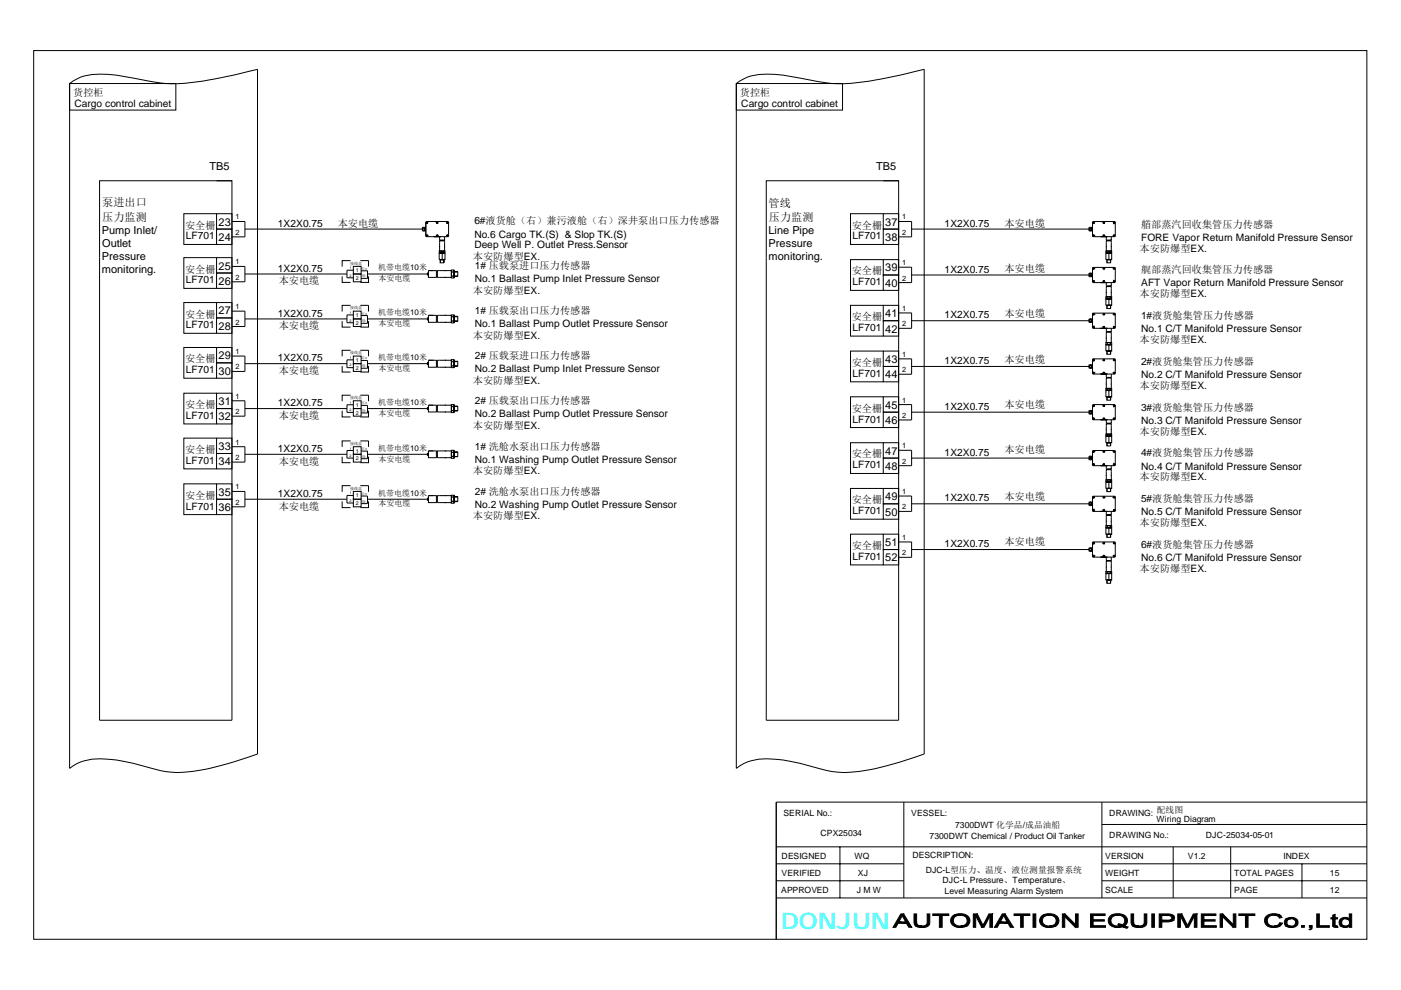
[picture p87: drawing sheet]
<svg xmlns="http://www.w3.org/2000/svg" width="297mm" height="210mm" viewBox="0 0 297 210" stroke-linecap="round" stroke-linejoin="round" font-family="sans-serif">
<defs><g id="words">
<text font-size="4.8" fill="#0ff" x="165.6" y="197">DONJUN</text>
<g font-size="2.4">
<text x="21.7" y="43.7">泵进出口</text>
<text x="21.7" y="46.8">压力监测</text>
<text x="163" y="43.8">管线</text>
<text x="163" y="46.8">压力监测</text>
</g>
<g font-size="2.3">
<text x="44.4" y="36.1">TB5</text>
<text x="185.7" y="36.1">TB5</text>
<text x="46.3" y="47.9">23</text>
<text x="187.7" y="47.9">37</text>
<text x="21.6" y="49.6">Pump Inlet/</text>
<text x="21.7" y="52.4">Outlet</text>
<text x="46.3" y="51.1">24</text>
<text x="162.9" y="49.6">Line Pipe</text>
<text x="162.9" y="52.4">Pressure</text>
<text x="187.7" y="51.1">38</text>
<text x="21.6" y="55.2">Pressure</text>
<text x="21.6" y="58">monitoring.</text>
<text x="46.3" y="57.2">25</text>
<text x="163" y="55.1">monitoring.</text>
<text x="187.7" y="57.5">39</text>
<text x="46.3" y="60.4">26</text>
<text x="187.7" y="60.8">40</text>
<text x="46.3" y="66.6">27</text>
<text x="46.3" y="69.9">28</text>
<text x="187.7" y="67.2">41</text>
<text x="187.7" y="70.5">42</text>
<text x="46.3" y="76.2">29</text>
<text x="187.7" y="76.9">43</text>
<text x="46.3" y="79.4">30</text>
<text x="187.7" y="80.2">44</text>
<text x="46.3" y="85.9">31</text>
<text x="46.3" y="89.1">32</text>
<text x="187.7" y="86.7">45</text>
<text x="187.7" y="89.9">46</text>
<text x="46.3" y="95.4">33</text>
<text x="46.3" y="98.7">34</text>
<text x="187.7" y="96.4">47</text>
<text x="187.7" y="99.6">48</text>
<text x="46.3" y="105.1">35</text>
<text x="187.7" y="106.1">49</text>
<text x="46.3" y="108.3">36</text>
<text x="187.7" y="109.3">50</text>
<text x="187.7" y="115.8">51</text>
<text x="187.7" y="119">52</text>
</g>
<g font-size="2.2">
<text x="15.5" y="20.2">货控柜</text>
<text x="15.8" y="22.6">Cargo control cabinet</text>
<text x="156.9" y="20.2">货控柜</text>
<text x="157.2" y="22.6">Cargo control cabinet</text>
<text x="100.6" y="47.6">6#液货舱（右）兼污液舱（右）深井泵出口压力传感器</text>
<text x="39.2" y="48.5">安全栅</text>
<text x="39.4" y="50.8">LF701</text>
<text x="58.9" y="48.1">1X2X0.75</text>
<text x="71.6" y="48.1">本安电缆</text>
<text x="100.6" y="52.5">Deep Well P. Outlet Press.Sensor</text>
<text x="100.6" y="50.4">No.6 Cargo TK.(S) &amp; Slop TK.(S)</text>
<text x="180.6" y="48.5">安全栅</text>
<text x="180.7" y="50.8">LF701</text>
<text x="200.3" y="48.1">1X2X0.75</text>
<text x="213" y="48.1">本安电缆</text>
<text x="241.6" y="53.4">本安防爆型EX.</text>
<text x="241.9" y="51">FORE Vapor Return Manifold Pressure Sensor</text>
<text x="241.9" y="48.3">艏部蒸汽回收集管压力传感器</text>
<text x="39.2" y="57.8">安全栅</text>
<text x="58.9" y="57.6">1X2X0.75</text>
<text x="100.3" y="55">本安防爆型EX.</text>
<text x="100.7" y="59.9">No.1 Ballast Pump Inlet Pressure Sensor</text>
<text x="100.7" y="57.1">1# 压载泵进口压力传感器</text>
<text x="180.6" y="58.2">安全栅</text>
<text x="200.3" y="57.8">1X2X0.75</text>
<text x="213" y="57.7">本安电缆</text>
<text x="241.9" y="57.8">艉部蒸汽回收集管压力传感器</text>
<text x="39.4" y="60.1">LF701</text>
<text x="59.1" y="60.3">本安电缆</text>
<text x="100.3" y="62.3">本安防爆型EX.</text>
<text x="180.7" y="60.5">LF701</text>
<text x="241.6" y="63">本安防爆型EX.</text>
<text x="241.9" y="60.6">AFT Vapor Return Manifold Pressure Sensor</text>
<text x="39.2" y="67.3">安全栅</text>
<text x="39.4" y="69.6">LF701</text>
<text x="58.9" y="67.1">1X2X0.75</text>
<text x="59.1" y="69.8">本安电缆</text>
<text x="100.3" y="71.9">本安防爆型EX.</text>
<text x="100.7" y="69.4">No.1 Ballast Pump Outlet Pressure Sensor</text>
<text x="100.7" y="66.6">1# 压载泵出口压力传感器</text>
<text x="180.6" y="67.9">安全栅</text>
<text x="180.7" y="70.2">LF701</text>
<text x="200.3" y="67.5">1X2X0.75</text>
<text x="213" y="67.2">本安电缆</text>
<text x="241.9" y="70.5">No.1 C/T Manifold Pressure Sensor</text>
<text x="241.9" y="67.7">1#液货舱集管压力传感器</text>
<text x="39.2" y="76.8">安全栅</text>
<text x="58.9" y="76.6">1X2X0.75</text>
<text x="100.7" y="76.1">2# 压载泵进口压力传感器</text>
<text x="180.6" y="77.6">安全栅</text>
<text x="200.3" y="77.2">1X2X0.75</text>
<text x="213" y="77.1">本安电缆</text>
<text x="241.6" y="72.7">本安防爆型EX.</text>
<text x="241.9" y="77.4">2#液货舱集管压力传感器</text>
<text x="39.4" y="79.1">LF701</text>
<text x="59.1" y="79.3">本安电缆</text>
<text x="100.3" y="81.3">本安防爆型EX.</text>
<text x="100.7" y="78.9">No.2 Ballast Pump Inlet Pressure Sensor</text>
<text x="180.7" y="79.9">LF701</text>
<text x="241.6" y="82.5">本安防爆型EX.</text>
<text x="241.9" y="80.2">No.2 C/T Manifold Pressure Sensor</text>
<text x="39.2" y="86.5">安全栅</text>
<text x="39.4" y="88.8">LF701</text>
<text x="58.9" y="86.1">1X2X0.75</text>
<text x="59.1" y="88.8">本安电缆</text>
<text x="100.7" y="88.4">No.2 Ballast Pump Outlet Pressure Sensor</text>
<text x="100.7" y="85.7">2# 压载泵出口压力传感器</text>
<text x="180.6" y="87.3">安全栅</text>
<text x="180.7" y="89.6">LF701</text>
<text x="200.3" y="86.9">1X2X0.75</text>
<text x="213" y="86.6">本安电缆</text>
<text x="241.9" y="89.8">No.3 C/T Manifold Pressure Sensor</text>
<text x="241.9" y="87.1">3#液货舱集管压力传感器</text>
<text x="58.9" y="95.8">1X2X0.75</text>
<text x="100.3" y="91">本安防爆型EX.</text>
<text x="100.7" y="95.3">1# 洗舱水泵出口压力传感器</text>
<text x="241.6" y="92.2">本安防爆型EX.</text>
<text x="39.2" y="96">安全栅</text>
<text x="39.4" y="98.3">LF701</text>
<text x="59.1" y="98.5">本安电缆</text>
<text x="100.3" y="100.6">本安防爆型EX.</text>
<text x="100.7" y="98.1">No.1 Washing Pump Outlet Pressure Sensor</text>
<text x="180.6" y="97">安全栅</text>
<text x="180.7" y="99.3">LF701</text>
<text x="200.3" y="96.6">1X2X0.75</text>
<text x="213" y="96.1">本安电缆</text>
<text x="241.6" y="101.9">本安防爆型EX.</text>
<text x="241.9" y="99.6">No.4 C/T Manifold Pressure Sensor</text>
<text x="241.9" y="96.8">4#液货舱集管压力传感器</text>
<text x="39.2" y="105.7">安全栅</text>
<text x="58.9" y="105.3">1X2X0.75</text>
<text x="100.7" y="107.6">No.2 Washing Pump Outlet Pressure Sensor</text>
<text x="100.7" y="104.9">2# 洗舱水泵出口压力传感器</text>
<text x="180.6" y="106.7">安全栅</text>
<text x="200.3" y="106.3">1X2X0.75</text>
<text x="213" y="106.1">本安电缆</text>
<text x="241.9" y="106.5">5#液货舱集管压力传感器</text>
<text x="39.4" y="108">LF701</text>
<text x="59.1" y="108">本安电缆</text>
<text x="100.3" y="110.1">本安防爆型EX.</text>
<text x="180.7" y="109">LF701</text>
<text x="241.6" y="111.6">本安防爆型EX.</text>
<text x="241.9" y="109.3">No.5 C/T Manifold Pressure Sensor</text>
<text x="180.6" y="116.4">安全栅</text>
<text x="180.7" y="118.7">LF701</text>
<text x="200.3" y="116">1X2X0.75</text>
<text x="213" y="115.6">本安电缆</text>
<text x="241.9" y="119">No.6 C/T Manifold Pressure Sensor</text>
<text x="241.9" y="116.2">6#液货舱集管压力传感器</text>
<text x="241.6" y="121.3">本安防爆型EX.</text>
</g>
<text font-size="1.9" x="245.3" y="172.4">配线图</text>
<g font-size="1.8">
<text x="166.1" y="173">SERIAL No.:</text>
<text x="193.2" y="173">VESSEL:</text>
<text x="235.2" y="173">DRAWING:</text>
<text x="174" y="177.2">CPX25034</text>
<text x="197.1" y="177.8">7300DWT Chemical / Product Oil Tanker</text>
<text x="202.5" y="175.6">7300DWT 化学品/成品油船</text>
<text x="235.2" y="177.7">DRAWING No.:</text>
<text x="245.2" y="174.3">Wiring Diagram</text>
<text x="255.7" y="177.8">DJC-25034-05-01</text>
<text x="165.7" y="185.7">VERIFIED</text>
<text x="165.7" y="182.1">DESIGNED</text>
<text x="181.2" y="182.1">WQ</text>
<text x="181.9" y="185.7">XJ</text>
<text x="193.4" y="182">DESCRIPTION:</text>
<text x="196.3" y="185.1">DJC-L型压力、温度、液位测量报警系统</text>
<text x="234.3" y="182.1">VERSION</text>
<text x="234.3" y="185.7">WEIGHT</text>
<text x="251.9" y="182.1">V1.2</text>
<text x="261.7" y="185.7">TOTAL PAGES</text>
<text x="272.1" y="182.1">INDEX</text>
<text x="282" y="185.7">15</text>
<text x="165.6" y="189.4">APPROVED</text>
<text x="181.6" y="189.4">J M W</text>
<text x="199.8" y="187.3">DJC-L Pressure、Temperature、</text>
<text x="200.3" y="189.5">Level Measuring Alarm System</text>
<text x="234.3" y="189.4">SCALE</text>
<text x="261.7" y="189.4">PAGE</text>
<text x="282" y="189.4">12</text>
</g>
<g font-size="1.7">
<text x="80.2" y="57.3">机带电缆10米</text>
<text x="80.2" y="59.7">本安电缆</text>
<text x="80.2" y="66.9">机带电缆10米</text>
<text x="80.2" y="69.1">本安电缆</text>
<text x="80.2" y="76.3">机带电缆10米</text>
<text x="80.2" y="78.7">本安电缆</text>
<text x="80.2" y="85.9">机带电缆10米</text>
<text x="80.2" y="88.2">本安电缆</text>
<text x="80.2" y="95.6">机带电缆10米</text>
<text x="80.2" y="97.9">本安电缆</text>
<text x="80.2" y="105.1">机带电缆10米</text>
<text x="80.2" y="107.4">本安电缆</text>
</g>
<g font-size="1.6">
<text x="49.9" y="46.5">1</text>
<text x="191.3" y="46.5">1</text>
<text x="49.9" y="49.8">2</text>
<text x="191.3" y="49.8">2</text>
<text x="49.9" y="56">1</text>
<text x="49.9" y="59.3">2</text>
<text x="191.3" y="56.2">1</text>
<text x="191.3" y="59.5">2</text>
<text x="49.9" y="65.5">1</text>
<text x="191.3" y="65.9">1</text>
<text x="49.9" y="68.8">2</text>
<text x="191.3" y="69.2">2</text>
<text x="49.9" y="75">1</text>
<text x="191.3" y="75.6">1</text>
<text x="49.9" y="78.3">2</text>
<text x="191.3" y="78.9">2</text>
<text x="49.9" y="84.6">1</text>
<text x="49.9" y="87.8">2</text>
<text x="191.3" y="85.4">1</text>
<text x="191.3" y="88.6">2</text>
<text x="49.9" y="94.2">1</text>
<text x="191.3" y="95.1">1</text>
<text x="49.9" y="97.5">2</text>
<text x="191.3" y="98.3">2</text>
<text x="49.9" y="103.8">1</text>
<text x="49.9" y="107">2</text>
<text x="191.3" y="104.7">1</text>
<text x="191.3" y="108">2</text>
<text x="191.3" y="114.4">1</text>
<text x="191.3" y="117.7">2</text>
</g>
<g font-size="1.1">
<text x="75.5" y="57.7">1</text>
<text x="75.5" y="59.4">2</text>
<text x="75.5" y="67.2">1</text>
<text x="75.5" y="68.8">2</text>
<text x="75.5" y="76.7">1</text>
<text x="75.5" y="78.4">2</text>
<text x="75.5" y="86.2">1</text>
<text x="75.5" y="87.9">2</text>
<text x="75.5" y="95.9">1</text>
<text x="75.5" y="97.6">2</text>
<text x="75.5" y="105.5">1</text>
<text x="75.5" y="107.1">2</text>
</g>
<g font-size=".8">
<text x="74.1" y="58.7">2</text>
<text x="74.2" y="57.1">1</text>
<text x="74.2" y="56.1">接线盒</text>
<text x="76.7" y="57.2">红+</text>
<text x="76.7" y="58.8">绿-</text>
<text x="74.2" y="65.6">接线盒</text>
<text x="74.1" y="68.2">2</text>
<text x="74.2" y="66.6">1</text>
<text x="76.7" y="66.7">红+</text>
<text x="76.7" y="68.3">绿-</text>
<text x="74.1" y="77.7">2</text>
<text x="74.2" y="76.1">1</text>
<text x="74.2" y="75.1">接线盒</text>
<text x="76.7" y="76.2">红+</text>
<text x="76.7" y="77.8">绿-</text>
<text x="74.1" y="87.2">2</text>
<text x="74.2" y="85.6">1</text>
<text x="74.2" y="84.6">接线盒</text>
<text x="76.7" y="85.7">红+</text>
<text x="76.7" y="87.3">绿-</text>
<text x="74.2" y="95.3">1</text>
<text x="74.2" y="94.3">接线盒</text>
<text x="76.7" y="95.4">红+</text>
<text x="74.1" y="96.9">2</text>
<text x="76.7" y="97">绿-</text>
<text x="74.1" y="106.4">2</text>
<text x="74.2" y="104.8">1</text>
<text x="74.2" y="103.8">接线盒</text>
<text x="76.7" y="104.9">红+</text>
<text x="76.7" y="106.6">绿-</text>
</g>
</g></defs>
<g fill="none" stroke="#000" stroke-width=".21">
<path d="M7.1 10.7h282.7v188.5h-282.7zM14.8 17.7h22.5v5.6h-22.5zM14.8 17.7l.7-.5a10.8 10.8 0 0 1 7.3-1.4l5.5 .8a34.1 34.1 0 0 0 17 .2l9.3-2.1v145.2a63.7 63.7 0 0 1-15.5 3.8 18.3 18.3 0 0 1-7.1-.8 32.1 32.1 0 0 0-12.5-1.9 9.1 9.1 0 0 0-4.7 1.9zM156.1 17.7h22.5v5.6h-22.5zM156.1 17.7l.8-.5a10.8 10.8 0 0 1 7.3-1.4l5.5 .8a34.1 34.1 0 0 0 17 .2l9.2-2.1v145.2a63.7 63.7 0 0 1-15.4 3.8 18.3 18.3 0 0 1-7.1-.8 32.1 32.1 0 0 0-12.5-1.9 9.1 9.1 0 0 0-4.8 1.9zM49.2 38.3h-28.1v114.4h28.1v-114.4h-3.3M190.5 38.3h-28v114.4h28v-114.4h-3.2M45.9 45.3h3.3v3.3h-3.3zM45.9 48.6h3.3v3.2h-3.3zM45.9 54.6h3.3v3.3h-3.3zM45.9 57.9h3.3v3.2h-3.3zM45.9 45.3h-6.9v6.5h6.9"/>
<path d="M45.9 54.6h-6.9v6.5h6.9M49.2 56.5h2.7v3.2h-2.7M49.2 47h2.7v3.2h-2.7M51.9 48.6h37.7M51.9 58.1h21.7M72.5 58.6v1.3h1.8M74.3 55.3h-1.8v1.2M74.9 56.5h1.7v1.6h-1.7zM74.9 58.1h1.7v1.6h-1.7zM74.9 57.3h-1.3v1.6h1.3M76.4 55.3h1.7v1.2M76.6 57.4h1.3"/>
<path d="M77.9 58.1h12.7M77.9 57.4v1.6h-1.3M78.1 58.6v1.3h-1.7M89.6 48.3v.6M89.6 48.8h.4M89.6 48.4h.4M90 48.2h.2M90 49v-.8h-.4v.7l.7 .1M90.3 48.2h-.1v.8M90.3 47.3v2.6M90.3 47h4.6l.2 .1v3h-4.8zM90.4 49.8l.3 .2-.3 .1z"/>
<path d="M90.4 47.1h.2v.2h-.2zM90.5 49.8l.2 .2-.2 .1-.1-.1zM90.5 47l.2 .2-.2 .2-.1-.2zM90.6 57.9h.2v.4h-.2zM91.9 50.2h1.6M92.5 58.8h.2M92.5 49.9l.2-.1 .2 .2-.2 .1zM92.5 57.4h-1.7v1.4h1.7M92.5 57.4h.2M92.5 57.4v1.4M92.6 49.8h.2v.3h-.2zM92.7 47l.2 .2-.2 .2-.2-.2z"/>
<path d="M92.7 57.4v1.4M92.7 57.4h3v1.4h-3M93.1 53.2l1 .1M93.1 53.2h1.2v.4h-1.2zM93.1 53.7h1.2v1.3h-1.2zM93.1 53.7h.7M93.1 55h.7M93.2 53.6l1.1 .1zM93.2 50.9v.2M93.2 51.1v2.1h1.1v-2.1M93.2 51.1h1.1M93.2 50.9h1.1"/>
<path d="M93.2 50.2v.7M93.2 52.2v.2M93.3 55h.9M93.3 55v.7h.8v-.7M93.4 55h.7zM93.4 55v.7M93.4 53.6h.7M93.4 53.3v.3M93.4 53.6h-.3M93.8 53.7h.5M93.8 55h.5M93.8 53.7v1.3"/>
<path d="M94.1 53.3v.3M94.1 53.6h.2M94.1 55v.7M94.3 50.9v.2M94.3 50.2v.7M94.3 52.2v.2M94.3 57.4h.3M94.3 58.8h.3M94.3 53.2l-.2 .1M94.7 49.9l.2-.1 .1 .2-.1 .1zM94.7 47.2l.2-.2 .1 .2-.1 .2zM94.8 49.8h.2v.3h-.2z"/>
<path d="M94.8 47.1h.2v.2h-.2zM95.7 57.2h.6v1.7h-.6zM95.7 57.2l.1 1.3M95.8 58.5h.4M95.8 57.7h.4M95.8 58.5l-.1 .4M96.2 57.7v.8M96.2 58.5l.1 .4M96.3 57.4v1.4zM96.3 57.2l-.1 .5M96.3 57.6h.8v1h-.8M96.3 58.5h.8"/>
<path d="M97.1 57.7h-.8v1.1M187.3 45.3h3.2v3.3h-3.2zM187.3 48.6h3.2v3.2h-3.2zM187.3 55h3.2v3.3h-3.2zM187.3 58.3h3.2v3.3h-3.2zM187.3 45.3h-7v6.5h7M187.3 55h-7v6.6h7M190.5 47h2.8v3.2h-2.8M190.5 56.7h2.8v3.2h-2.8M193.3 48.6h37.6M193.3 58.3h37.6M230.9 48.3v.6"/>
<path d="M230.9 58v.6M230.9 58l.4-.1v.8l-.4-.1zM231 58.1h.3M231 48.8h.3M231 48.4h.3M231 58.5h.3M231.3 49v-.8h-.3l-.1 .7 .7 .1M231.3 58.6h.2M231.3 48.2h.2M231.3 57.9h.2M231.6 48.2h-.1v.8M231.6 47.3v2.6"/>
<path d="M231.6 57v2.6M231.6 57.9h-.1v.8h.1M231.7 47h4.6l.2 .1-.1 3h-4.7zM231.7 56.7h4.7v3.1l-4.6 .1-.2-.2zM231.7 47.2l.2-.2 .2 .2-.2 .2zM231.7 56.9h.1zM231.8 49.8l.3 .2-.3 .1zM231.8 47.1h.2v.2h-.2zM231.8 59.5h.2v.3h-.2zM231.8 56.8l.3 .1-.2 .2zM231.8 49.8l.3 .2-.2 .1-.2-.1zM231.8 59.5l.3 .2-.2 .1-.2-.1z"/>
<path d="M231.8 57v.1l.1-.1M231.8 56.9v-.1l.1 .1M231.9 57l.2-.1zM233.2 50.2h1.7M233.2 59.9h1.7M233.9 49.9l.1-.1 .2 .2-.2 .1zM233.9 59.7l.1-.2 .2 .2-.2 .1zM233.9 56.9h.1zM233.9 49.8h.3v.3h-.3zM233.9 56.8h.3v.2h-.3zM234 56.9v-.1l.1 .1M234 57v.1l.1-.1"/>
<path d="M234 47l.2 .2-.2 .2-.1-.2zM234.1 57l.1-.1zM234.5 53.2h1.2v.4h-1.2zM234.5 53.2l.9 .1M234.5 55h.6M234.5 53.7h1.2v1.3h-1.2zM234.5 53.7h.6M234.6 53.6l1 .1zM234.6 50.9v.2M234.6 51.1v2.1h1v-2.1M234.6 50.2v.7M234.6 52.2v.2"/>
<path d="M234.6 59.9v.7M234.6 51.1h1M234.6 50.9h1M234.6 55h1M234.7 55h.7zM234.8 53.3v.3M234.8 53.6h.6M234.8 53.6h-.3M235.1 53.7h.6M235.1 55h.6M235.1 53.7v1.3M235.4 53.3v.3"/>
<path d="M235.4 53.6h.3M235.4 55v.7M235.5 55v.7h-.8v-.7v.7M235.6 50.9v.2M235.6 50.2v.7M235.6 52.2v.2M235.6 59.9v.7M235.7 53.2l-.3 .1M236 49.9l.2-.1 .2 .2-.2 .1zM236 47.2l.2-.2 .2 .2-.2 .2zM236 56.9l.2 .1zM236.1 49.8h.2v.3h-.2z"/>
<path d="M236.1 47.1h.2v.2h-.2zM236.1 59.5h.2v.3h-.2zM236.1 56.8h.2v.2h-.2zM236.2 57v.1v-.1M236.2 56.9v-.1v.1M236.2 59.5l.2 .2-.2 .1-.2-.1zM236.2 56.9l.2 .1zM45.9 64.1h3.3v3.3h-3.3zM45.9 67.4h3.3v3.3h-3.3zM45.9 73.7h3.3v3.2h-3.3zM45.9 76.9h3.3v3.3h-3.3zM45.9 73.7h-6.9v6.5h6.9"/>
<path d="M45.9 64.1h-6.9v6.6h6.9M49.2 66h2.7v3.2h-2.7M49.2 75.5h2.7v3.3h-2.7M51.9 67.6h21.7M51.9 77.1h21.7M72.5 68.1v1.3h1.8M72.5 77.6v1.3h1.8M74.3 64.7h-1.8v1.4M74.3 74.3h-1.8v1.2M74.9 66h1.7v1.6h-1.7zM74.9 67.6h1.7v1.6h-1.7zM74.9 75.5h1.7v1.6h-1.7z"/>
<path d="M74.9 77.1h1.7v1.7h-1.7zM74.9 66.8h-1.3v1.6h1.3M74.9 76.3h-1.3v1.6h1.3M76.4 64.7h1.7v1.4M76.4 74.3h1.7v1.2M76.6 66.9h1.3v1.7h-1.3M76.6 76.4h1.3v1.7h-1.3M77.9 67.6h12.7M77.9 77.1h12.7M78.1 68.1v1.3h-1.7M78.1 77.6v1.3h-1.7M90.6 67.4h.2v.4h-.2z"/>
<path d="M90.6 76.9h.2v.4h-.2zM92.5 68.3h.2M92.5 77.9h.2M92.5 66.9h-1.7v1.4h1.7M92.5 66.9h.2M92.5 76.4h-1.7v1.5h1.7M92.5 76.4h.2M92.5 66.9v1.4M92.5 76.4v1.5M92.7 66.9v1.4M92.7 76.4v1.5M92.7 66.9h3v1.4h-3"/>
<path d="M92.7 76.4h3v1.5h-3M94.3 66.9h.3M94.3 68.3h.3M94.3 76.4h.3M94.3 77.9h.3M95.7 66.8h.6v1.7h-.6zM95.7 76.3h.6v1.6h-.6zM95.7 66.8l.1 1.2M95.7 76.3l.1 1.3M95.8 68h.4M95.8 67.2h.4M95.8 68l-.1 .5"/>
<path d="M95.8 77.6h.4M95.8 76.7h.4M95.8 77.6l-.1 .3M96.2 67.2v.8M96.2 76.7v.9M96.2 68l.1 .5M96.2 77.6l.1 .3M96.3 66.9v1.4zM96.3 76.4v1.5zM96.3 66.8l-.1 .4M96.3 76.3l-.1 .4M96.3 67.1h.8v1h-.8"/>
<path d="M96.3 76.6h.8v1.1h-.8M96.3 68h.8M96.3 77.6h.8M97.1 67.2h-.8v1.1M97.1 76.7h-.8v1.2M187.3 64.7h3.2v3.3h-3.2zM187.3 68h3.2v3.3h-3.2zM187.3 74.4h3.2v3.3h-3.2zM187.3 77.7h3.2v3.3h-3.2zM187.3 64.7h-7v6.6h7M187.3 74.4h-7v6.6h7M190.5 66.4h2.8v3.2h-2.8"/>
<path d="M190.5 76.1h2.8v3.2h-2.8M193.3 68h37.6M193.3 77.7h37.6M230.9 67.7v.6M230.9 77.4v.6M230.9 67.7l.4-.1v.8l-.4-.1zM231 68.2h.3M231 67.8h.3M231 77.9h.3M231 77.5h.3M231.3 77.3v.8h-.3l-.1-.7 .7-.1M231.3 68.3h.2"/>
<path d="M231.3 67.7h.2M231.3 78h.2M231.5 77.3v.8h.1M231.6 66.6v2.8M231.6 76.3v2.8M231.6 67.6h-.1v.8h.1M231.7 66.4h4.7v3.2h-4.7zM231.7 76.1h4.7v3.2h-4.7zM231.7 69.4l.2-.2 .2 .2-.3 .1zM231.7 66.6h.1zM231.8 69.2h.2v.3h-.2zM231.8 66.5l.3 .1-.3 .1z"/>
<path d="M231.8 79l.3 .1-.2 .1zM231.8 76.2h.2v.3h-.2zM231.8 66.6v.2l.1-.2M231.8 78.9l.3 .2-.2 .1-.2-.1zM231.8 66.6v-.1l.1 .1M231.8 76.2l.3 .1-.2 .2-.2-.2zM231.9 66.6h.2zM233.2 69.6h1.7M233.2 79.3h1.7M233.9 69.4l.1-.2 .2 .2-.2 .1zM233.9 66.6h.1zM233.9 79.1l.1-.2 .2 .2-.2 .1z"/>
<path d="M233.9 66.5h.3v.2h-.3zM233.9 79h.3v.2h-.3zM234 66.6v-.1l.1 .1M234 66.6v.2l.1-.2M234 76.2l.2 .1-.2 .2-.1-.2zM234.1 66.6h.1zM234.5 62.9h1.2v.4h-1.2zM234.5 72.6h1.2v.4h-1.2zM234.5 62.9l.9 .1M234.5 72.6l.9 .1M234.5 64.7h.6M234.5 74.4h.6"/>
<path d="M234.5 63.4h1.2v1.3h-1.2zM234.5 63.5h.6M234.5 73.1h1.2v1.3h-1.2zM234.5 73.2h.6M234.6 63.3l1 .1zM234.6 73l1 .1zM234.6 60.6v.2M234.6 60.8v2.1h1v-2.1M234.6 70.3v.2M234.6 70.5v2.1h1v-2.1M234.6 61.9v.2M234.6 69.6v.7"/>
<path d="M234.6 71.6v.2M234.6 79.3v.7M234.6 60.8h1M234.6 60.6h1M234.6 70.5h1M234.6 70.3h1M234.7 64.7h.7zM234.7 74.4h.7zM234.7 74.4v.7M234.8 63v.3M234.8 72.7v.3M234.8 63.3h.6"/>
<path d="M234.8 73h.6M234.8 63.3h-.3M234.8 73h-.3M235.1 63.5h.6M235.1 73.2h.6M235.1 64.7h.6M235.1 74.4h.6M235.1 63.5v1.2M235.1 73.2v1.2M235.4 63v.3M235.4 72.7v.3M235.4 63.3h.3"/>
<path d="M235.4 73h.3M235.4 64.7v.7M235.4 74.4v.7M235.5 64.7v.7h-.8v-.7v.7M235.5 74.5v.6h-.8v-.6M235.6 64.7h-1M235.6 74.4h-1M235.6 60.6v.2M235.6 70.3v.2M235.6 61.9v.2M235.6 69.6v.7M235.6 71.6v.2"/>
<path d="M235.6 79.3v.7M235.7 62.9l-.3 .1M235.7 72.6l-.3 .1M236 66.6h.2zM236 79.1l.2-.2 .2 .2-.2 .1zM236 76.3l.2-.1 .2 .1-.2 .2zM236.1 69.2h.2v.3h-.2zM236.1 66.5h.2v.2h-.2zM236.1 79h.2v.2h-.2zM236.1 76.2h.2v.3h-.2zM236.2 66.6v.2v-.2M236.2 66.6v-.1v.1"/>
<path d="M236.2 69.2l.2 .2-.2 .1-.2-.1zM236.2 66.6h.2zM45.9 83.4h3.3v3.2h-3.3zM45.9 86.6h3.3v3.3h-3.3zM45.9 92.9h3.3v3.3h-3.3zM45.9 96.2h3.3v3.2h-3.3zM45.9 83.4h-6.9v6.5h6.9M45.9 92.9h-6.9v6.5h6.9M49.2 85h2.7v3.2h-2.7M49.2 94.7h2.7v3.3h-2.7M51.9 86.6h21.7M51.9 96.3h21.7"/>
<path d="M72.5 87.1v1.3h1.8M72.5 96.8v1.3h1.8M74.3 83.8h-1.8v1.3M74.3 93.5h-1.8v1.3M74.9 85h1.7v1.6h-1.7zM74.9 86.6h1.7v1.6h-1.7zM74.9 94.7h1.7v1.6h-1.7zM74.9 96.3h1.7v1.7h-1.7zM74.9 85.8h-1.3v1.6h1.3M74.9 95.5h-1.3v1.6h1.3M76.4 83.8h1.7v1.3M76.4 93.5h1.7v1.3"/>
<path d="M76.6 86h1.3v1.6h-1.3M76.6 95.6h1.3v1.7h-1.3M77.9 86.6h12.7M77.9 96.3h12.7M78.1 87.1v1.3h-1.7M78.1 96.8v1.3h-1.7M90.6 86.4h.2v.4h-.2zM90.6 96.1h.2v.4h-.2zM92.5 87.3h.2M92.5 97h.2M92.5 85.9h-1.7v1.4h1.7M92.5 85.9h.2"/>
<path d="M92.5 95.6h-1.7v1.4h1.7M92.5 95.6h.2M92.5 85.9v1.4M92.5 95.6v1.4M92.7 85.9v1.4M92.7 95.6v1.4M92.7 85.9h3v1.4h-3M92.7 95.6h3v1.4h-3M94.3 85.9h.3M94.3 87.3h.3M94.3 95.6h.3M94.3 97h.3"/>
<path d="M95.7 85.8h.6v1.7h-.6zM95.7 95.5h.6v1.7h-.6zM95.7 85.8l.1 1.3M95.7 95.5l.1 1.2M95.8 87.1h.4M95.8 86.2h.4M95.8 87.1l-.1 .4M95.8 96.7h.4M95.8 95.9h.4M95.8 96.7l-.1 .5M96.2 86.2v.9M96.2 95.9v.8"/>
<path d="M96.2 87.1l.1 .4M96.2 96.7l.1 .5M96.3 85.9v1.4zM96.3 95.6v1.4zM96.3 85.8l-.1 .4M96.3 95.5l-.1 .4M96.3 86.1h.8v1h-.8M96.3 95.8h.8v1h-.8M96.3 87.1h.8M96.3 96.8h.8M97.1 86.2h-.8v1.1M97.1 95.9h-.8v1.1"/>
<path d="M187.3 84.1h3.2v3.3h-3.2zM187.3 87.4h3.2v3.2h-3.2zM187.3 93.9h3.2v3.2h-3.2zM187.3 97.1h3.2v3.3h-3.2zM187.3 84.1h-7v6.5h7M187.3 93.9h-7v6.5h7M190.5 85.8h2.8v3.2h-2.8M190.5 95.5h2.8v3.2h-2.8M193.3 87.4h37.6M193.3 97.1h37.6M230.9 87.1v.6M230.9 96.8v.6"/>
<path d="M230.9 96.8l.4-.1v.8h-.4zM231 87.6h.3M231 87.2h.3M231 97.3h.3M231 96.9h.3M231.3 87v.8h-.3l-.1-.7 .7-.1M231.3 87.8h.2M231.3 96.7h.2M231.3 97.5h.2M231.5 87v.8h.1M231.6 86.1v2.6M231.6 95.8v2.6"/>
<path d="M231.6 96.7h-.1v.8h.1M231.7 85.9l4.6-.1 .2 .2-.1 3h-4.7zM231.7 95.6h4.7v3.1h-4.7zM231.7 88.7l.2-.1 .2 .2-.3 .1zM231.7 86l.2-.1 .2 .1-.2 .2zM231.7 95.7l.2-.1 .2 .1-.3 .2zM231.8 88.7l.3 .1-.3 .1zM231.8 85.9h.2v.3h-.2zM231.8 98.4h.2v.2h-.2zM231.8 95.6l.3 .1-.2 .2zM231.8 98.3l.3 .2-.2 .2-.2-.2zM233.2 98.7h1.7"/>
<path d="M233.2 89h1.7M233.9 88.7l.1-.1 .2 .2-.2 .1zM233.9 98.5l.1-.2 .2 .2-.2 .2zM233.9 95.7l.1-.1 .2 .2-.2 .1zM233.9 88.7h.3v.2h-.3zM233.9 95.6h.3v.3h-.3zM234 85.9l.2 .1-.2 .2-.1-.2zM234.5 82.4h1.2v.3h-1.2zM234.5 92h1.2v.4h-1.2zM234.5 82.4h.9M234.5 92l.9 .1M234.5 84.1h.6"/>
<path d="M234.5 93.8h.6M234.5 82.8h1.2v1.4h-1.2zM234.5 82.9h.6M234.5 92.5h1.2v1.4h-1.2zM234.5 92.6h.6M234.6 82.7l1 .1zM234.6 92.4l1 .1zM234.6 80v.2M234.6 80.2v2.2h1v-2.2M234.6 89.7v.2M234.6 89.9v2.1h1v-2.1M234.6 99.4v.2"/>
<path d="M234.6 99.6v2.1h1v-2.1M234.6 81.3v.2M234.6 89v.7M234.6 91v.2M234.6 98.7v.7M234.6 80.2h1M234.6 80h1M234.6 89.9h1M234.6 89.7h1M234.6 99.6h1M234.6 99.4h1M234.7 84.2h.7z"/>
<path d="M234.7 93.9h.7zM234.8 82.4v.3M234.8 92.1v.3M234.8 82.7h.6M234.8 92.4h.6M234.8 82.7h-.3M234.8 92.4h-.3M235.1 82.9h.6M235.1 92.6h.6M235.1 84.1h.6M235.1 93.8h.6M235.1 82.9v1.2"/>
<path d="M235.1 92.6v1.2M235.4 82.4v.3M235.4 92.1v.3M235.4 82.7h.3M235.4 92.4h.3M235.4 84.2v.7M235.4 93.9v.6M235.5 84.2v.7h-.8v-.7v.7M235.5 93.9v.6h-.8v-.6v.6M235.6 84.2h-1M235.6 93.9h-1M235.6 80v.2"/>
<path d="M235.6 89.7v.2M235.6 99.4v.2M235.6 81.3v.2M235.6 89v.7M235.6 91v.2M235.6 98.7v.7M235.7 82.4h-.3M235.7 92l-.3 .1M236 86l.2-.1 .2 .1-.2 .2zM236 95.7l.2-.1 .2 .2-.2 .1zM236.1 88.7h.2v.2h-.2zM236.1 85.9h.2v.3h-.2z"/>
<path d="M236.1 98.4h.2v.2h-.2zM236.1 95.6h.2v.3h-.2zM236.2 88.6l.2 .1-.2 .2-.2-.1zM236.2 98.3l.2 .2-.2 .2-.2-.2zM45.9 102.6h3.3v3.2h-3.3zM45.9 105.8h3.3v3.3h-3.3zM45.9 102.6h-6.9v6.5h6.9M49.2 104.2h2.7v3.3h-2.7M51.9 105.8h21.7M72.5 106.3v1.3h1.8M74.3 103h-1.8v1.3M74.9 104.2h1.7v1.6h-1.7z"/>
<path d="M74.9 105.8h1.7v1.7h-1.7zM74.9 105h-1.3v1.7h1.3M76.4 103h1.7v1.3M76.6 105.2h1.3v1.6h-1.3M77.9 105.8h12.7M78.1 106.3v1.3h-1.7M90.6 105.6h.2v.5h-.2zM92.5 106.6h.2M92.5 105.1h-1.7v1.5h1.7M92.5 105.1h.2M92.5 105.1v1.5M92.7 105.1v1.5"/>
<path d="M92.7 105.1h3v1.5h-3M94.3 106.6h.3M94.3 105.1h.3M95.7 105h.6v1.7h-.6zM95.7 105l.1 1.3M95.8 106.3h.4M95.8 105.4h.4M95.8 106.3l-.1 .4M96.2 105.4v.9M96.2 106.3l.1 .4M96.3 105.1v1.5zM96.3 105l-.1 .4"/>
<path d="M96.3 105.4v1.2M96.3 105.3h.8v1.1h-.8M96.3 106.3h.8M96.3 105.4h.8M187.3 103.6h3.2v3.2h-3.2zM187.3 106.8h3.2v3.3h-3.2zM187.3 113.3h3.2v3.2h-3.2zM187.3 116.5h3.2v3.3h-3.2zM187.3 103.6h-7v6.5h7M187.3 113.3h-7v6.5h7M190.5 105.2h2.8v3.2h-2.8M190.5 114.9h2.8v3.3h-2.8"/>
<path d="M193.3 106.8h37.6M193.3 116.5h37.6M230.9 106.5v.6M230.9 116.2v.6M230.9 116.2l.4-.1v.8h-.4zM231 107h.3M231 106.6h.3M231 116.7h.3M231 116.3h.3M231.3 107.2v-.8h-.3l-.1 .8h.7M231.3 106.5h.2M231.3 116.2h.2"/>
<path d="M231.3 116.9h.2M231.6 105.5v2.7M231.6 115.2v2.7M231.6 106.4h-.1v.8M231.6 116.1h-.1v.8h.1M231.7 105.3h4.7v3.1h-4.7zM231.7 114.9h4.7v3.2h-4.7zM231.7 105.4l.2-.1 .2 .2-.3 .1zM231.7 117.9l.2-.2 .2 .2-.3 .1zM231.8 108h.2v.3h-.2zM231.8 105.3l.3 .2-.3 .1zM231.8 117.8l.3 .1-.2 .1z"/>
<path d="M231.8 115h.2v.3h-.2zM231.8 115l.3 .2-.2 .1-.2-.1zM231.9 108l.2 .2-.3 .1-.1-.1zM233.2 108.4h1.7M233.2 118.1h1.7M233.9 105.4l.1-.1 .2 .2-.2 .1zM233.9 117.9l.1-.2 .2 .2-.2 .1zM233.9 105.3h.3v.3h-.3zM233.9 117.8h.3v.2h-.3zM234 115l.2 .2-.2 .1-.1-.1zM234 108l.2 .2-.2 .1-.1-.1zM234.5 101.7h1.2v.4h-1.2z"/>
<path d="M234.5 111.4h1.2v.5h-1.2zM234.5 101.7l.9 .1M234.5 111.4l.9 .1M234.5 103.5h.6M234.5 113.2l.3 .1 .3-.1M234.5 102.2h1.2v1.4h-1.2zM234.5 102.3h.6M234.5 111.9h1.2v1.4h-1.2zM234.5 112h.6M234.6 102.1l1 .1zM234.6 111.9h1zM234.6 109.1v.2"/>
<path d="M234.6 109.3v2.1h1v-2.1M234.6 118.8v.2M234.6 119v2.2h1v-2.2M234.6 100.7v.2M234.6 108.4v.7M234.6 110.4v.2M234.6 118.1v.7M234.6 109.3h1M234.6 109.1h1M234.6 119h1M234.6 118.8h1M234.7 103.6h.7z"/>
<path d="M234.7 113.3h.7zM234.8 101.8v.3M234.8 111.5v.3M234.8 102.1h.6M234.8 111.8h.6M234.8 102.1h-.3M234.8 111.8l-.3 .1M235.1 102.3h.6M235.1 112h.6M235.1 103.5h.6M235.1 113.2l.3 .1 .3-.1M235.1 102.3v1.2"/>
<path d="M235.1 112v1.2M235.4 101.8v.3M235.4 111.5v.3M235.4 102.1h.3M235.4 111.8l.3 .1M235.4 103.6v.6M235.4 113.3v.6M235.5 103.6v.6h-.8v-.6v.6M235.5 113.3v.6h-.8v-.6v.6M235.6 103.6h-1M235.6 113.3h-1M235.6 109.1v.2"/>
<path d="M235.6 118.8v.2M235.6 100.7v.2M235.6 108.4v.7M235.6 110.4v.2M235.6 118.1v.7M235.7 101.7l-.3 .1M235.7 111.4l-.3 .1M236 105.5l.2-.2 .2 .1-.2 .2zM236 117.9l.2-.2 .2 .2-.2 .1zM236 115.2l.2-.2 .2 .2-.2 .1zM236.1 108h.2v.3h-.2zM236.1 105.3h.2v.3h-.2z"/>
<path d="M236.1 117.8h.2v.2h-.2zM236.1 115h.2v.3h-.2zM236.2 108l.2 .2-.2 .1-.2-.1zM234.5 121.2h1.2v.4h-1.2zM234.5 121.2h.9M234.5 122.9h.6M234.5 121.6h1.2v1.4h-1.2zM234.5 121.7h.6M234.6 121.6h1zM234.6 120.2v.1M234.6 123h1M234.7 123h.7z"/>
<path d="M234.8 121.2v.3M234.8 121.5h.6M234.8 121.5l-.3 .1M235.1 121.7h.6M235.1 122.9h.6M235.1 121.7v1.2M235.4 121.2v.3M235.4 121.5l.3 .1M235.4 123v.7M235.5 123v.7h-.8v-.7v.7M235.6 120.2v.1M235.7 121.2h-.3"/>
<path d="M164.6 179.5h125.2M178.1 179.5v10.9M191.6 170.1v20.3M233.6 174.8h56.2M233.6 170.1v20.3M248.7 179.5v10.9M260.9 179.5v10.9M289.8 170.1h-125.2v29.1M164.6 190.4h125.2M164.6 183.1h27M164.6 186.7h27M233.6 183.1h56.2"/>
<path d="M233.6 186.7h56.2M276 183.1v7.3"/>
<circle cx="92.7" cy="47.2" r=".17"/>
<circle cx="234" cy="47.2" r=".17"/>
<circle cx="234" cy="59.7" r=".17"/>
<circle cx="234" cy="69.4" r=".17"/>
<circle cx="234" cy="76.3" r=".17"/>
<circle cx="234" cy="98.5" r=".17"/>
<circle cx="234" cy="86" r=".17"/>
<circle cx="234" cy="108.2" r=".17"/>
<circle cx="234" cy="115.2" r=".17"/>
</g>
<g fill="#000" stroke="#000" stroke-width=".21">
<path d="M191 193.8h.6l-1 1.7 1.6 .3h-1.8l-.5 .8h-.6z" fill-rule="evenodd"/>
<path d="M191.3 194.1l.3-.3 1.7 2.8h-.6l-.5-.8-1.6-.3h1.4z" fill-rule="evenodd"/>
<path d="M193.8 193.8h.5l.2 2.2 .3 .2 .6 .1h-1.3l-.2-.3z" fill-rule="evenodd"/>
<path d="M196.6 193.8h.5v2a1.13 1.13 0 0 1-1.1 .9h-1l-.9-.4h1.7l.6-.2 .2-.4z" fill-rule="evenodd"/>
<path d="M197.8 193.8h3.4v.3h-1.4v2.5h-.6v-2.5h-1.4z" fill-rule="evenodd"/>
<path d="M201.8 194.4l.5-.4h1.3l-.4 .1a1.18 1.18 0 0 0-1.1 1 1.24 1.24 0 0 0 1.4 1.3h1.5l-1 .3h-.9l-.5-.2a1.33 1.33 0 0 1-1-1.4z" fill-rule="evenodd"/>
<path d="M202.3 194l.9-.3 .9 .1a1.68 1.68 0 0 1 1.5 1.2l-.1 .8-.5 .6h-1.4a1.37 1.37 0 0 0 1.4-.9v-.5a1.14 1.14 0 0 0-1.3-.9z" fill-rule="evenodd"/>
<path d="M206.4 193.8h.8l-.3 .4v2.4h-.5z" fill-rule="evenodd"/>
<path d="M207.2 193.8l1.2 2.4-.3 .4-1.2-2.4z" fill-rule="evenodd"/>
<path d="M209.7 193.8h.7l-.5 .4-1.3 2.4h-.5z" fill-rule="evenodd"/>
<path d="M209.9 194.2l.5-.4v2.8h-.5z" fill-rule="evenodd"/>
<path d="M212.5 193.8h.6l-1 1.7 1.6 .3h-1.8l-.5 .8h-.6z" fill-rule="evenodd"/>
<path d="M212.8 194.1l.3-.3 1.8 2.8h-.7l-.5-.8-1.6-.3h1.4z" fill-rule="evenodd"/>
<path d="M215 193.8h3.3v.3h-1.4v2.5h-.5v-2.5h-1.4z" fill-rule="evenodd"/>
<path d="M219 193.8h.6v2.8h-.6z" fill-rule="evenodd"/>
<path d="M220.7 194.4l.5-.4h1.3l-.4 .1a1.24 1.24 0 0 0-1.1 .9v.4a1.33 1.33 0 0 0 1.3 1h1.5l-1 .3h-.8a1.64 1.64 0 0 1-1.6-1.4z" fill-rule="evenodd"/>
<path d="M221.2 194l.9-.3h.7a1.46 1.46 0 0 1 1.4 .7 1.46 1.46 0 0 1 0 1.6l-.4 .4h-1.4a1.3 1.3 0 0 0 1.5-1.1v-.3a1.29 1.29 0 0 0-1.4-1z" fill-rule="evenodd"/>
<path d="M225.2 193.8h.6l-.1 2.8h-.5z" fill-rule="evenodd"/>
<path d="M225.8 193.8l2.2 2.2v.6l-2.3-2.2z" fill-rule="evenodd"/>
<path d="M228 193.8h.6v2.8h-.6z" fill-rule="evenodd"/>
<path d="M231.2 193.8h3.1v.3h-2.5v.9h2.3v.3h-2.3v1h2.6v.3h-3.2z" fill-rule="evenodd"/>
<path d="M235.3 194.3l.4-.3h1.3a1.21 1.21 0 0 0-1.2 .5 1.21 1.21 0 0 0-.1 1.3l.8 .5 2.3 .2-2.4 .1a1.61 1.61 0 0 1-1.4-1.2v-.6z" fill-rule="evenodd"/>
<path d="M235.7 194l.9-.3 .9 .1a1.55 1.55 0 0 1 1.5 1.2v.6l-.5 .8h-1.5l.6-.1-.6-.2 1.1-.1 .3-.5v-.5a1.17 1.17 0 0 0-1.3-.9z" fill-rule="evenodd"/>
<path d="M237.1 195.8l.8 .3h-.9z" fill-rule="evenodd"/>
<path d="M238 196.5l1.1 .1-.2 .2z" fill-rule="evenodd"/>
<path d="M239.8 193.8h.6l.1 2.2 .3 .2 .7 .1h-1.4l-.2-.3z" fill-rule="evenodd"/>
<path d="M242.6 193.8h.5v2a1.13 1.13 0 0 1-1.1 .9h-1l-.9-.4h1.7l.6-.2 .2-.4z" fill-rule="evenodd"/>
<path d="M244.2 193.8h.6v2.8h-.6z" fill-rule="evenodd"/>
<path d="M245.8 193.8l2.7 .1 .3 .2h-2.5v1l2.4 .1-.9 .3h-1.5v1.1h-.5z" fill-rule="evenodd"/>
<path d="M246.3 195.1h1.4a.53 .53 0 0 0 .7-.4 .53 .53 0 0 0-.6-.6h-.4l1.5 .1 .1 .6-.3 .4z" fill-rule="evenodd"/>
<path d="M249.7 193.8h.9l-.3 .4v2.4h-.6z" fill-rule="evenodd"/>
<path d="M250.6 193.8l1.2 2.4-.3 .4-1.2-2.4z" fill-rule="evenodd"/>
<path d="M253 193.8h.8l-.6 .4-1.2 2.4h-.5z" fill-rule="evenodd"/>
<path d="M253.2 194.2l.6-.4v2.8h-.6z" fill-rule="evenodd"/>
<path d="M254.7 193.8h3.1v.3h-2.5v.9h2.3v.3h-2.3v1h2.6v.3h-3.2z" fill-rule="evenodd"/>
<path d="M258.7 193.8h.5v2.8h-.5z" fill-rule="evenodd"/>
<path d="M259.2 193.8l2.3 2.2-.1 .6-2.2-2.2z" fill-rule="evenodd"/>
<path d="M261.5 193.8h.5v2.8h-.6z" fill-rule="evenodd"/>
<path d="M262.7 193.8h3.4v.3h-1.5v2.5h-.5v-2.5h-1.4z" fill-rule="evenodd"/>
<path d="M268.4 194.3l.6-.4 .7-.2h.8l.9 .3h-1.3a1.18 1.18 0 0 0-1.3 .7 1.18 1.18 0 0 0 .4 1.4l.7 .3h1.4l-.8 .3h-.9a1.63 1.63 0 0 1-1.5-1.2l.1-.8z" fill-rule="evenodd"/>
<path d="M270.1 196.4a1.23 1.23 0 0 0 1.2-.8l.6 .1-.5 .7z" fill-rule="evenodd"/>
<path d="M270.1 194h1.3l.4 .5-.5 .2-.5-.5z" fill-rule="evenodd"/>
<path d="M272.5 195l.2-.2h1.1l-.8 .2-.1 .4 .1 .6 .8 .4h-1.1l-.2-.2-.2-.4z" fill-rule="evenodd"/>
<path d="M272.7 194.8a1.72 1.72 0 0 1 2.5 .5v.5a1.32 1.32 0 0 1-1.1 .9l-.9-.1-.5-.2h1.1a.81 .81 0 0 0 .9-.7 .81 .81 0 0 0-.8-.9z" fill-rule="evenodd"/>
<path d="M276 196.2h.5v.4h-.5z" fill-rule="evenodd"/>
<path d="M277.6 196.2h.6v.6a.41 .41 0 0 1-.6 .2l.3-.3v-.1h-.3z" fill-rule="evenodd"/>
<path d="M279.2 193.8h.5v2.5h2.1v.3h-2.6z" fill-rule="evenodd"/>
<path d="M282.6 194l.5-.1v.7h.5v.2h-.5v1.4l.3 .1h-.8v-1.5h-.4v-.2h.4z" fill-rule="evenodd"/>
<path d="M282.6 196.3h1l.1 .3h-.8z" fill-rule="evenodd"/>
<path d="M284.2 194.9a1.67 1.67 0 0 1 1.9-.1h-1.2l-.4 .4v.6l.1 .3 .7 .3h-1l-.1-.1-.3-.5z" fill-rule="evenodd"/>
<path d="M284.3 196.4h1.8l-.6 .3h-.6z" fill-rule="evenodd"/>
<path d="M286.1 193.8h.5v2.8h-.5v-.2h-.6l.5-.4 .1-.6-.2-.4-.6-.2h.8z" fill-rule="evenodd"/>
</g>
<use href="#words"/>
</svg>
